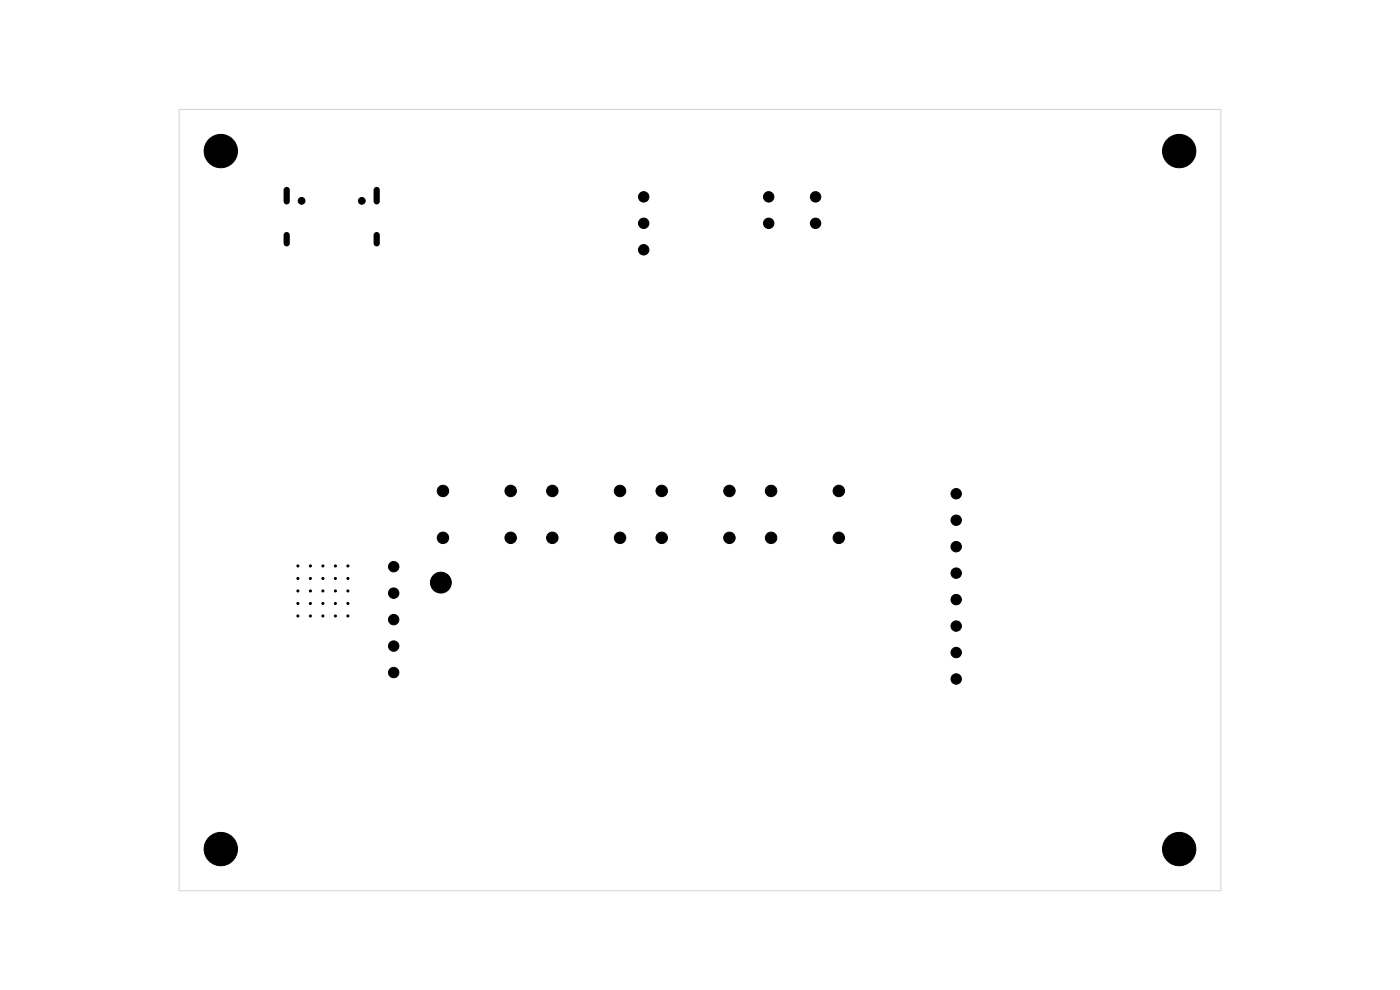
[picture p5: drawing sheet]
<svg xmlns="http://www.w3.org/2000/svg" width="297mm" height="210mm" viewBox="0 0 297 210" stroke-linecap="round" stroke-linejoin="round" font-family="sans-serif">
<path d="M38 23.2h221v165.8h-221z" fill="none" stroke="#d0d2cd" stroke-width=".21"/>
<g fill="#000" stroke="#000" stroke-width=".21">
<circle cx="46.8" cy="32" r="3.5"/>
<circle cx="250.2" cy="32" r="3.5"/>
<circle cx="64" cy="42.6" r=".72"/>
<circle cx="76.8" cy="42.6" r=".72"/>
<circle cx="136.6" cy="41.8" r="1.1"/>
<circle cx="136.6" cy="47.4" r="1.1"/>
<circle cx="136.6" cy="53" r="1.1"/>
<circle cx="163.1" cy="41.8" r="1.1"/>
<circle cx="163.1" cy="47.4" r="1.1"/>
<circle cx="173" cy="41.8" r="1.1"/>
<circle cx="173" cy="47.4" r="1.1"/>
<circle cx="94" cy="104.1" r="1.22"/>
<circle cx="94" cy="114.1" r="1.22"/>
<circle cx="108.3" cy="104.1" r="1.22"/>
<circle cx="108.3" cy="114.1" r="1.22"/>
<circle cx="117.2" cy="104.1" r="1.22"/>
<circle cx="117.2" cy="114.1" r="1.22"/>
<circle cx="131.5" cy="104.1" r="1.22"/>
<circle cx="131.5" cy="114.1" r="1.22"/>
<circle cx="140.4" cy="104.1" r="1.22"/>
<circle cx="140.4" cy="114.1" r="1.22"/>
<circle cx="154.7" cy="104.1" r="1.22"/>
<circle cx="154.7" cy="114.1" r="1.22"/>
<circle cx="163.6" cy="104.1" r="1.22"/>
<circle cx="163.6" cy="114.1" r="1.22"/>
<circle cx="177.9" cy="104.1" r="1.22"/>
<circle cx="177.9" cy="114.1" r="1.22"/>
<circle cx="202.9" cy="104.7" r="1.1"/>
<circle cx="202.9" cy="110.4" r="1.11"/>
<circle cx="202.9" cy="116" r="1.11"/>
<circle cx="63.2" cy="122.7" r=".22"/>
<circle cx="63.2" cy="125.4" r=".22"/>
<circle cx="63.2" cy="130.7" r=".22"/>
<circle cx="63.2" cy="128" r=".22"/>
<circle cx="63.2" cy="120.1" r=".22"/>
<circle cx="65.8" cy="128" r=".22"/>
<circle cx="65.8" cy="130.7" r=".22"/>
<circle cx="65.8" cy="122.7" r=".22"/>
<circle cx="65.8" cy="125.4" r=".22"/>
<circle cx="65.8" cy="120.1" r=".22"/>
<circle cx="68.5" cy="128" r=".22"/>
<circle cx="68.5" cy="130.7" r=".22"/>
<circle cx="68.5" cy="125.4" r=".22"/>
<circle cx="68.5" cy="122.7" r=".22"/>
<circle cx="68.5" cy="120.1" r=".22"/>
<circle cx="71.2" cy="130.7" r=".22"/>
<circle cx="71.2" cy="122.7" r=".22"/>
<circle cx="71.2" cy="125.4" r=".22"/>
<circle cx="71.2" cy="128" r=".22"/>
<circle cx="71.2" cy="120.1" r=".22"/>
<circle cx="73.8" cy="128" r=".22"/>
<circle cx="73.8" cy="122.7" r=".22"/>
<circle cx="73.8" cy="125.4" r=".22"/>
<circle cx="73.8" cy="130.7" r=".22"/>
<circle cx="73.8" cy="120.1" r=".22"/>
<circle cx="83.5" cy="131.4" r="1.1"/>
<circle cx="83.5" cy="125.8" r="1.1"/>
<circle cx="83.5" cy="137.1" r="1.1"/>
<circle cx="83.5" cy="120.2" r="1.1"/>
<circle cx="93.5" cy="123.6" r="2.21"/>
<circle cx="202.9" cy="121.6" r="1.1"/>
<circle cx="202.9" cy="127.2" r="1.1"/>
<circle cx="202.9" cy="132.8" r="1.11"/>
<circle cx="202.9" cy="138.4" r="1.11"/>
<circle cx="83.5" cy="142.7" r="1.1"/>
<circle cx="202.9" cy="144" r="1.1"/>
<circle cx="46.8" cy="180.1" r="3.5"/>
<circle cx="250.2" cy="180.1" r="3.5"/>
</g>
<path d="M60.8 40.3v2.4M60.8 49.9v1.7M79.9 40.3v2.4M79.9 49.9v1.7" fill="none" stroke="#000" stroke-width="1.3"/>
</svg>
